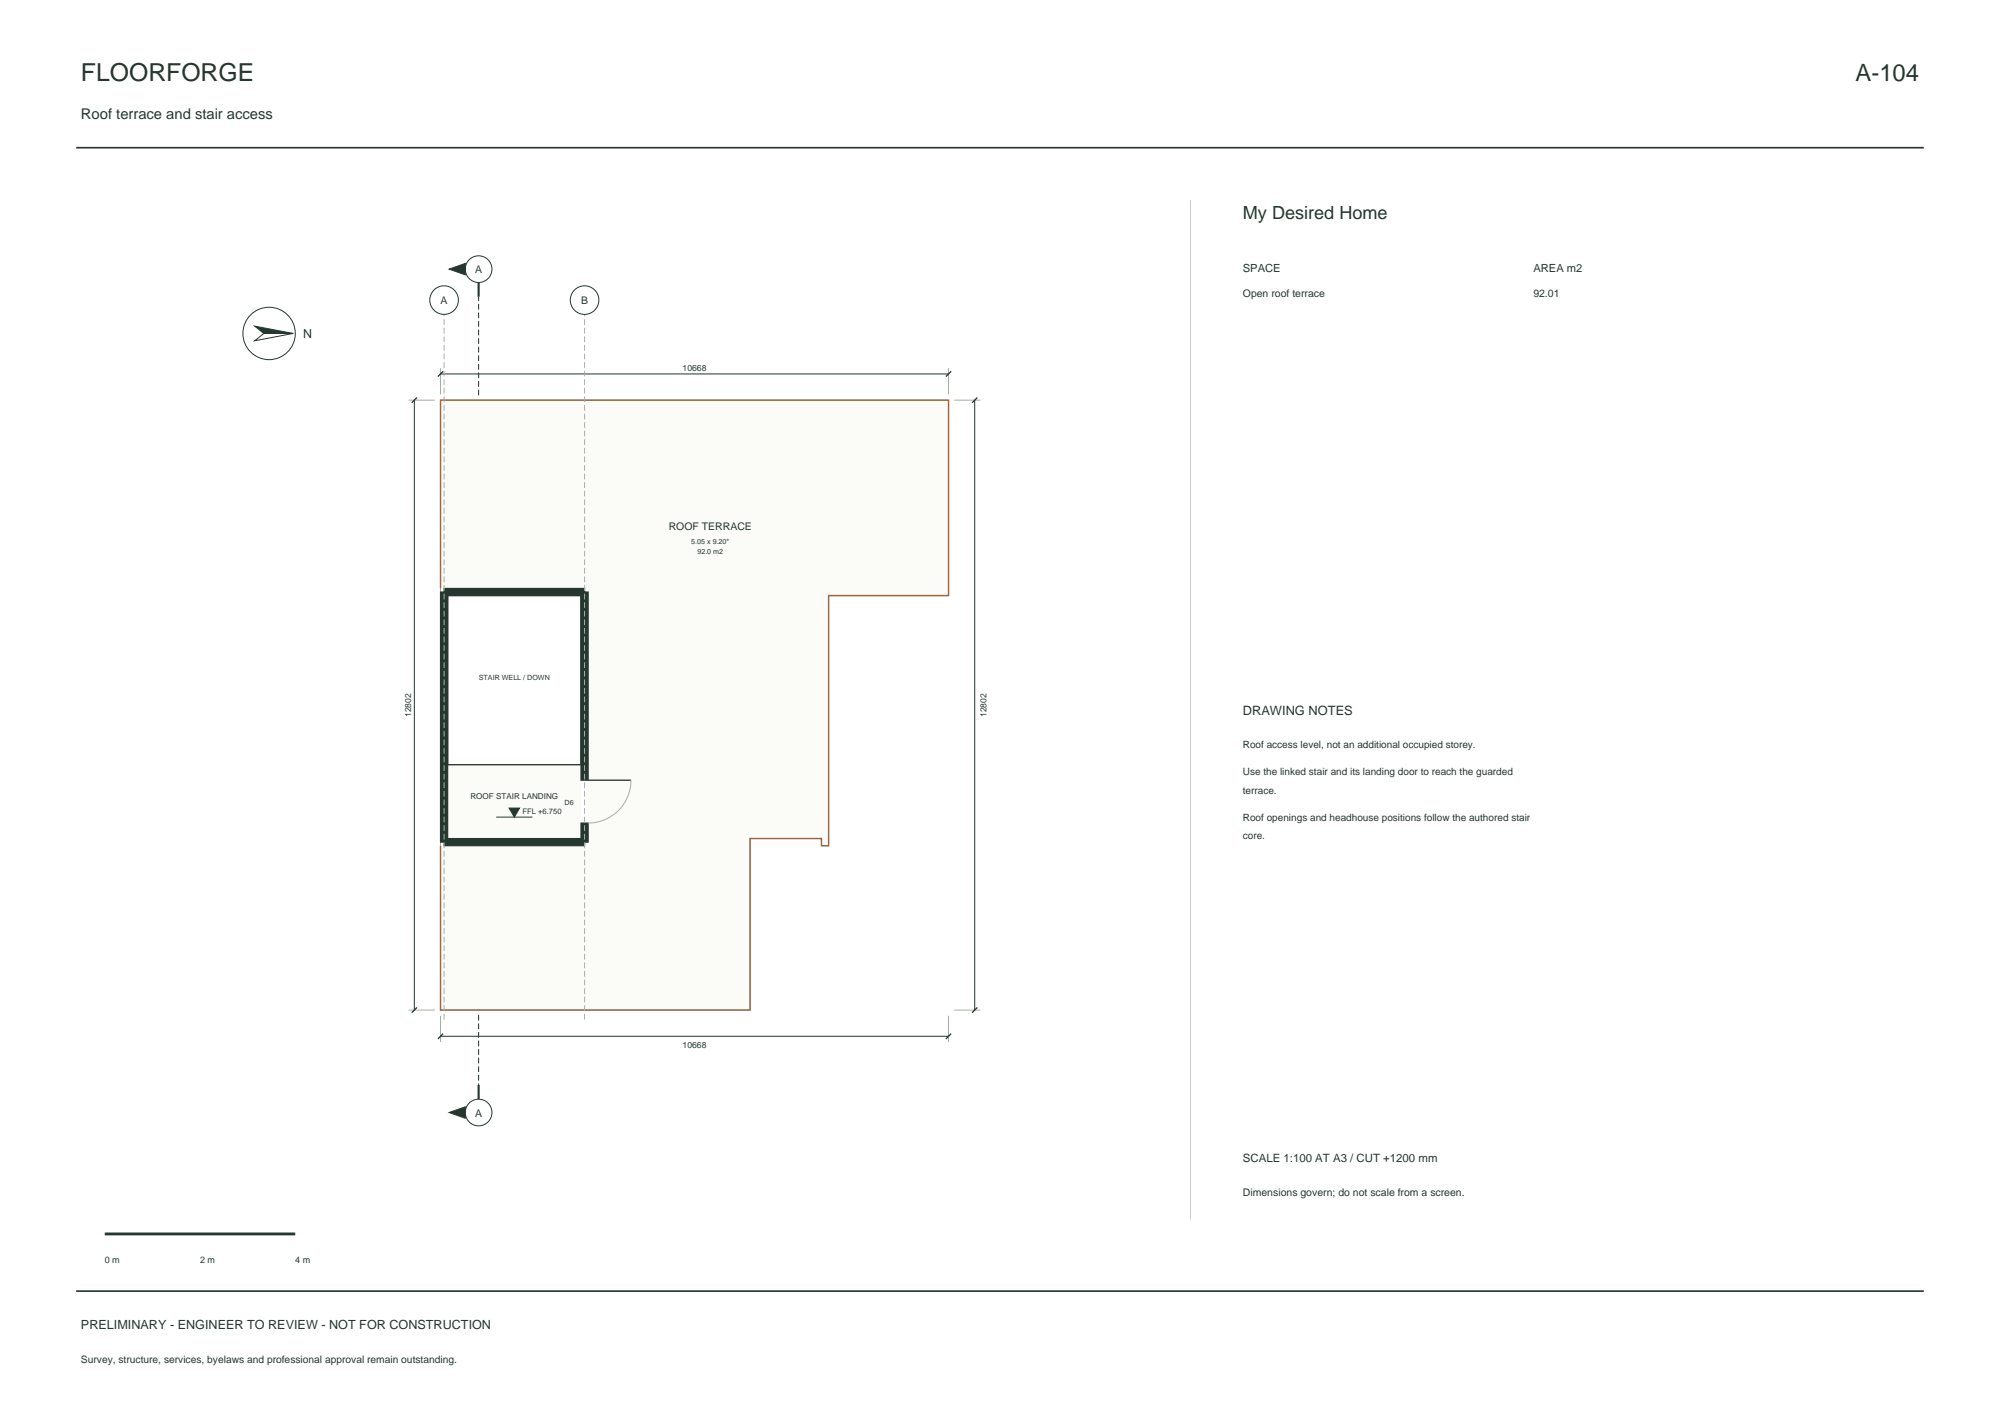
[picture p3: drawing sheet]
<svg xmlns="http://www.w3.org/2000/svg" width="420mm" height="297mm" viewBox="0 0 420 297" stroke-linecap="round" stroke-linejoin="round" font-family="sans-serif">
<defs><g id="words">
<text font-size="5.2" fill="#25372f" x="17" y="17">FLOORFORGE</text>
<text font-size="5" fill="#25372f" x="389.7" y="17">A-104</text>
<text font-size="3.8" fill="#25372f" x="261" y="46">My Desired Home</text>
<text font-size="3.1" fill="#25372f" x="17" y="25">Roof terrace and stair access</text>
<text font-size="2.7" fill="#25372f" x="261" y="150">DRAWING NOTES</text>
<g font-size="2.6" fill="#25372f">
<text x="63.7" y="70.9">N</text>
<text x="17" y="279">PRELIMINARY - ENGINEER TO REVIEW - NOT FOR CONSTRUCTION</text>
</g>
<text font-size="2.4" fill="#25372f" x="261" y="244">SCALE 1:100 AT A3 / CUT +1200 mm</text>
<g font-size="2.3" fill="#25372f">
<text x="261" y="57">SPACE</text>
<text x="322" y="57">AREA m2</text>
</g>
<g font-size="2.2" fill="#25372f">
<text x="99.8" y="57.3">A</text>
<text x="92.5" y="63.9">A</text>
<text x="122" y="63.9">B</text>
<text x="261" y="62.4">Open roof terrace</text>
<text x="322" y="62.4">92.01</text>
<text x="140.4" y="111.3">ROOF TERRACE</text>
<text x="99.8" y="234.4">A</text>
<text x="261" y="251">Dimensions govern; do not scale from a screen.</text>
</g>
<g font-size="2.1" fill="#25372f">
<text x="261" y="157">Roof access level, not an additional occupied storey.</text>
<text x="261" y="162.7">Use the linked stair and its landing door to reach the guarded</text>
<text x="261" y="166.6">terrace.</text>
<text x="261" y="172.3">Roof openings and headhouse positions follow the authored stair</text>
<text x="261" y="176.2">core.</text>
<text x="17" y="286">Survey, structure, services, byelaws and professional approval remain outstanding.</text>
</g>
<g font-size="1.9" fill="#25372f">
<text x="22" y="265">0 m</text>
<text x="42" y="265">2 m</text>
<text x="62" y="265">4 m</text>
</g>
<g font-size="1.8" fill="#25372f">
<text x="143.3" y="77.8">10668</text>
<text x="86.3" y="150.5" transform="rotate(-90 86.3 150.5)">12802</text>
<text x="207.2" y="150.5" transform="rotate(-90 207.2 150.5)">12802</text>
<text x="143.3" y="220">10668</text>
</g>
<text font-size="1.7" fill="#25372f" x="98.8" y="167.7">ROOF STAIR LANDING</text>
<text font-size="1.6" fill="#25372f" x="109.7" y="170.9">FFL +6.750</text>
<g font-size="1.5" fill="#25372f">
<text x="145.2" y="114.1">5.05 x 9.20*</text>
<text x="146.5" y="116.2">92.0 m2</text>
<text x="100.6" y="142.8">STAIR WELL / DOWN</text>
<text x="118.6" y="168.9">D6</text>
</g>
</g></defs>
<path d="M16 31h388M16 271h388" fill="none" stroke="#25372f" stroke-width=".35"/>
<g fill="#fbfbf7">
<path d="M94 160.5h28v15.5h-28z" fill-rule="evenodd"/>
<path d="M92.5 84h106.7v41h-25.2v52.5h-1.5v-1.5h-15v36h-65v-34.5h31v-54h-31z" fill-rule="evenodd"/>
</g>
<path d="M92.5 77.3v5.5M199.2 77.3v5.5M85.8 84h5.5M92.5 84h106.7v41h-25.2v52.5h-1.5v-1.5h-15v36h-65zM200.4 84h5.5M132.5 163.8a9 9 0 0 1-9 9M85.8 212h5.5M92.5 213.2v5.5M199.2 213.2v5.5M200.4 212h5.5" fill="none" stroke="#a8afa4" stroke-width=".21"/>
<g fill="none" stroke="#25372f" stroke-width=".21">
<path d="M53.5 71.5l1.9-1.5h6.2zM92.5 78.5h106.7M87 84v128M204.7 84v128M94 125h28v35.5h-28zM104.2 171.5h7.6M92.5 217.5h106.7"/>
<circle cx="100.5" cy="56.5" r="2.8"/>
<circle cx="56.5" cy="70" r="5.5"/>
<circle cx="93.3" cy="63" r="3"/>
<circle cx="122.8" cy="63" r="3"/>
<circle cx="100.5" cy="233.5" r="2.8"/>
</g>
<path d="M92.5 123.5v-39.5h106.7v41h-25.2v52.5h-1.5v-1.5h-15v36h-65v-34.5" fill="none" stroke="#9e653f" stroke-width=".3"/>
<g fill="#25372f" stroke="#25372f" stroke-width=".25">
<path d="M93.3 176h29.5v1.5h-29.5z" fill-rule="evenodd"/>
<path d="M122 124.3h1.5v39.5h-1.5z" fill-rule="evenodd"/>
<path d="M122 172.8h1.5v4h-1.5z" fill-rule="evenodd"/>
<path d="M93.3 123.5h29.5v1.5h-29.5z" fill-rule="evenodd"/>
<path d="M92.5 124.3h1.5v52.5h-1.5z" fill-rule="evenodd"/>
</g>
<path d="M93.1 77.9l-1.1 1.1M199.7 77.9l-1.1 1.1M87.6 83.4l-1.1 1.1M205.2 83.4l-1.1 1.1M123.5 163.8h9M87.6 211.5l-1.1 1.1M93.1 217l-1.1 1.1M199.7 217l-1.1 1.1M205.2 211.5l-1.1 1.1" fill="none" stroke="#25372f" stroke-width=".28"/>
<path d="M93.3 214v-148M122.8 214v-148" fill="none" stroke="#a8afa4" stroke-width=".21" stroke-dasharray="1.2 .6" stroke-linecap="butt"/>
<g fill="#25372f" stroke="#25372f" stroke-width=".21">
<path d="M106.9 169.6h2.2l-1.1 1.9z"/>
<path d="M94.3 233.5l3.4-1.2v2.4z"/>
<path d="M94.3 56.5l3.4-1.2v2.4z"/>
<path d="M53.5 68.4l8.1 1.6h-6.2z"/>
</g>
<path d="M100.5 83v-20.7M100.5 213v14.7" fill="none" stroke="#25372f" stroke-width=".21" stroke-dasharray="1.2 .6" stroke-linecap="butt"/>
<path d="M100.5 59.3v3M100.5 227.7v3" fill="none" stroke="#25372f" stroke-width=".45"/>
<path d="M250 42v214" fill="none" stroke="#c9d0c7" stroke-width=".21"/>
<path d="M22 259h40" fill="none" stroke="#25372f" stroke-width=".6"/>
<use href="#words"/>
</svg>
